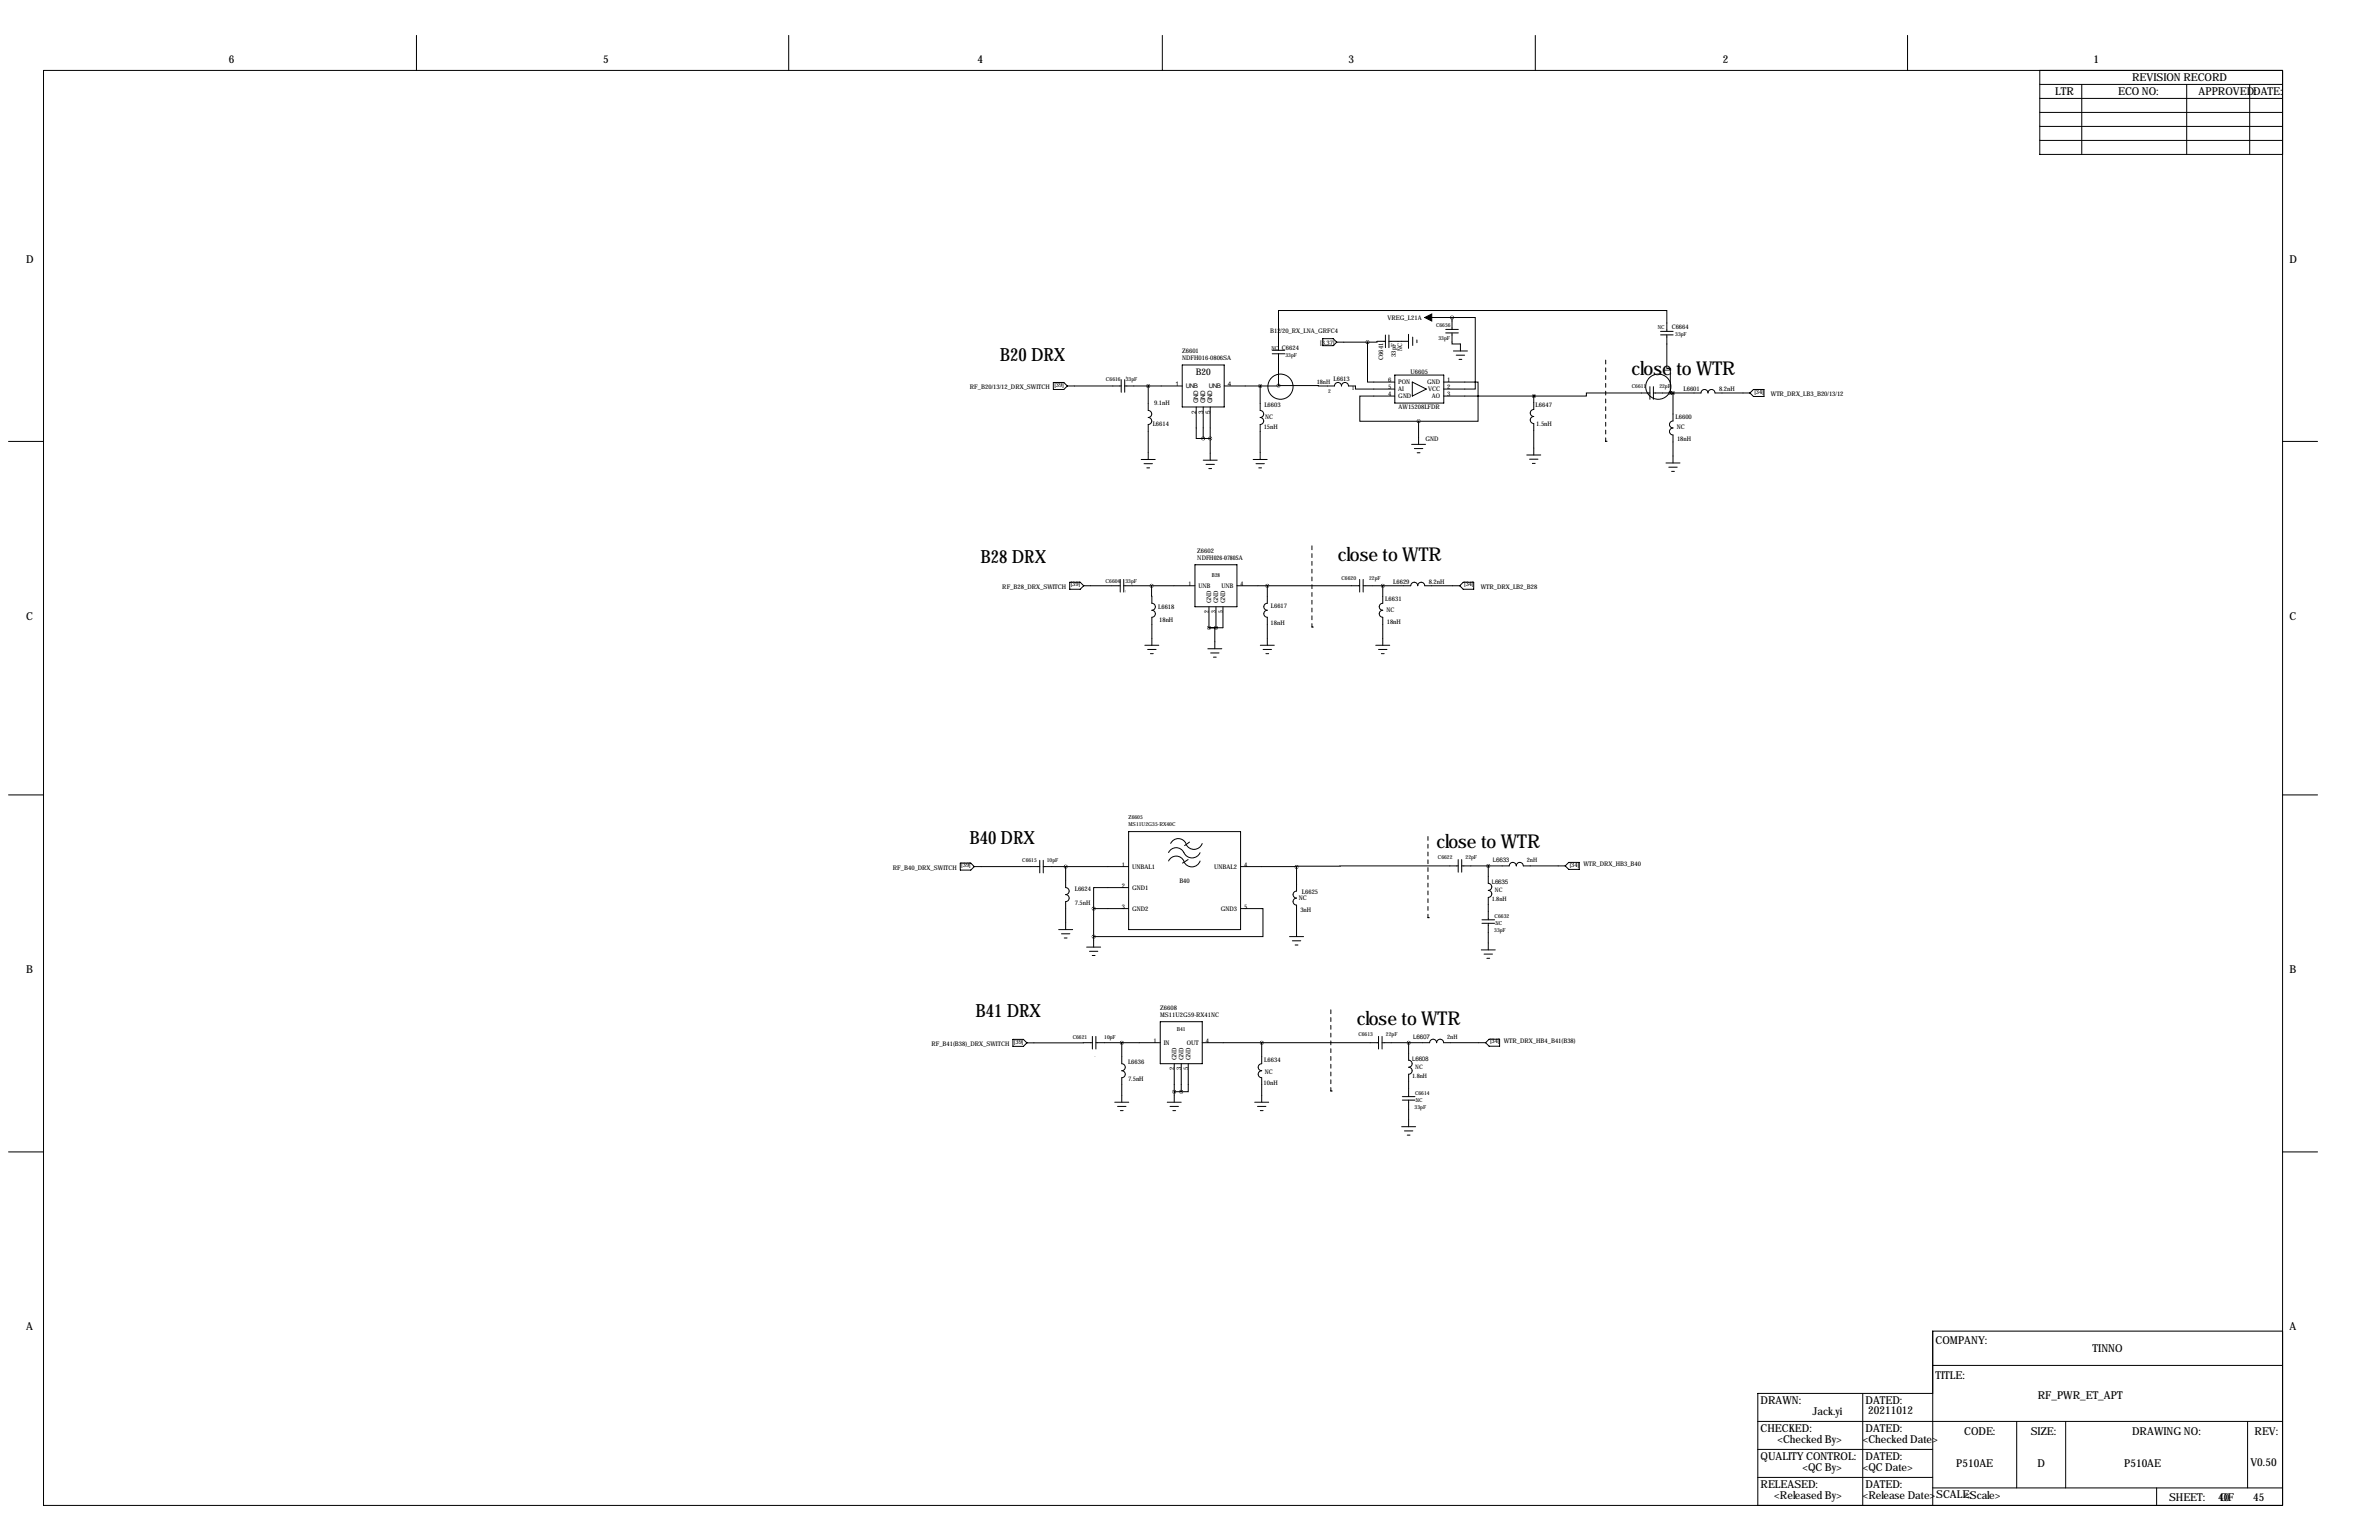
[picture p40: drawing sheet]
<svg xmlns="http://www.w3.org/2000/svg" width="864mm" height="559mm" viewBox="0 0 864 559" stroke-linecap="round" stroke-linejoin="round" font-family="sans-serif">
<defs><g id="words">
<g font-size="6.9">
<text x="592.3" y="136">close to WTR</text>
<text x="485.7" y="203.4">close to WTR</text>
<text x="521.4" y="307.6">close to WTR</text>
<text x="492.5" y="371.8">close to WTR</text>
</g>
<g font-size="6.6">
<text x="363" y="130.9">B20 DRX</text>
<text x="356" y="204.3">B28 DRX</text>
<text x="351.9" y="306.1">B40 DRX</text>
<text x="354.1" y="369.1">B41 DRX</text>
</g>
<g font-size="4">
<text x="83.1" y="23">6</text>
<text x="219" y="23">5</text>
<text x="354.9" y="23">4</text>
<text x="489.5" y="23">3</text>
<text x="625.4" y="23">2</text>
<text x="760" y="23">1</text>
<text x="774" y="29.4">REVISION RECORD</text>
<text x="746" y="34.4">LTR</text>
<text x="768.9" y="34.4">ECO NO:</text>
<text x="798.1" y="34.4">APPROVED:DATE:</text>
<text x="9.4" y="95.4">D</text>
<text x="831.1" y="95.4">D</text>
<text x="9.4" y="224.9">C</text>
<text x="831.1" y="224.9">C</text>
<text x="9.4" y="353.2">B</text>
<text x="831.1" y="353.2">B</text>
<text x="9.4" y="482.8">A</text>
<text x="831.1" y="482.8">A</text>
<text x="702.6" y="487.8">COMPANY:</text>
<text x="759.7" y="490.4">TINNO</text>
<text x="702.6" y="500.5">TITLE:</text>
<text x="639.1" y="509.4">DRAW</text>
<text x="650.5" y="509.4">N:</text>
<text x="677.2" y="509.4">DATED:</text>
<text x="739.7" y="507.6">RF_PW</text>
<text x="752.4" y="507.6">R_ET_APT</text>
<text x="657.9" y="513.3">Jack.yi</text>
<text x="678.2" y="513">20211012</text>
<text x="639.1" y="519.6">CHECKED:</text>
<text x="677.2" y="519.6">DATED:</text>
<text x="713" y="520.9">CODE:</text>
<text x="737.2" y="520.9">SIZE:</text>
<text x="774" y="520.9">DRAW</text>
<text x="785.3" y="520.9">ING NO:</text>
<text x="818.4" y="520.9">REV:</text>
<text x="645.2" y="523.4">&lt;Checked By&gt;</text>
<text x="676.2" y="523.4">&lt;Checked Date&gt;</text>
<text x="639.1" y="529.7">QUALITY CONTROL:</text>
<text x="654.3" y="533.6">&lt;QC By&gt;</text>
<text x="676.2" y="533.6">&lt;QC Date&gt;</text>
<text x="677.2" y="529.7">DATED:</text>
<text x="710.1" y="532.3">P510AE</text>
<text x="739.6" y="532.3">D</text>
<text x="771.1" y="532.3">P510AE</text>
<text x="816.9" y="532">V0.50</text>
<text x="639.1" y="539.9">RELEASED:</text>
<text x="677.2" y="539.9">DATED:</text>
<text x="644.1" y="543.8">&lt;Released By&gt;</text>
<text x="676.2" y="543.8">&lt;Release Date&gt;SCALE:</text>
<text x="713" y="543.8">&lt;Scale&gt;</text>
<text x="787.4" y="544.7">SHEET:</text>
<text x="805.2" y="544.7">40</text>
<text x="806" y="544.7">OF</text>
<text x="817.9" y="544.7">45</text>
</g>
<text font-size="3.3" x="434" y="136.1">B20</text>
<g font-size="2.3">
<text x="503.7" y="116">VREG_L21A</text>
<text x="606.9" y="119.4">C6664</text>
<text x="461.1" y="121">B12/20_RX_LNA_GRFC4</text>
<text x="479.3" y="125.1">[3,37]</text>
<text x="429.2" y="128.1">Z6601</text>
<text x="429.2" y="130.7">NDFH016-0806SA</text>
<text x="465.4" y="127">C6624</text>
<text x="502.2" y="130.6" transform="rotate(-90 502.2 130.6)">C6641</text>
<text x="506.7" y="129.5" transform="rotate(-90 506.7 129.5)">33pF</text>
<text x="509" y="127.5" transform="rotate(-90 509 127.5)">NC</text>
<text x="512" y="135.6">U6605</text>
<text x="352.1" y="141.3">RF_B20/13/12_DRX_SW</text>
<text x="376.2" y="141.3">ITCH</text>
<text x="382.8" y="140.3">[39]</text>
<text x="426.7" y="140.1">1</text>
<text x="430.4" y="140.8">UNB</text>
<text x="438.8" y="140.8">UNB</text>
<text x="445.7" y="140.1">4</text>
<text x="484.1" y="138.3">L6613</text>
<text x="503.9" y="138.6">6</text>
<text x="503.9" y="143.7">4</text>
<text x="503.9" y="141.2">5</text>
<text x="507.6" y="139.4">PON</text>
<text x="507.6" y="141.9">AI</text>
<text x="518.1" y="139.4">GND</text>
<text x="518.5" y="141.9">VCC</text>
<text x="525.4" y="138.6">1</text>
<text x="525.4" y="141.2">2</text>
<text x="525.4" y="143.7">3</text>
<text x="611.1" y="141.8">L6601</text>
<text x="624.1" y="141.8">8.2nH</text>
<text x="636.9" y="142.9">[34]</text>
<text x="642.9" y="143.9">W</text>
<text x="644.8" y="143.9">TR_DRX_LB3_B20/13/12</text>
<text x="418.9" y="146.9">9.1nH</text>
<text x="435" y="146.4" transform="rotate(-90 435 146.4)">GND</text>
<text x="437.5" y="146.4" transform="rotate(-90 437.5 146.4)">GND</text>
<text x="440.1" y="146.4" transform="rotate(-90 440.1 146.4)">GND</text>
<text x="459" y="147.7">L6603</text>
<text x="507.6" y="144.5">GND</text>
<text x="507.7" y="148.3">AW</text>
<text x="511.1" y="148.3">15208LFDR</text>
<text x="519.8" y="144.5">AO</text>
<text x="557.4" y="147.8">L6647</text>
<text x="418.4" y="154.5">L6614</text>
<text x="434.2" y="150.1" transform="rotate(-90 434.2 150.1)">2</text>
<text x="436.8" y="150.1" transform="rotate(-90 436.8 150.1)">3</text>
<text x="439.3" y="150.1" transform="rotate(-90 439.3 150.1)">5</text>
<text x="458.7" y="155.6">15nH</text>
<text x="459.3" y="152">NC</text>
<text x="557.7" y="154.5">1.5nH</text>
<text x="608.2" y="152">L6600</text>
<text x="608.7" y="155.8">NC</text>
<text x="517.5" y="160">GND</text>
<text x="608.8" y="160.1">18nH</text>
<text x="434.6" y="200.6">Z6602</text>
<text x="434.6" y="203.2">NDFH026-0780SA</text>
<text x="363.9" y="213.8">RF_B28_DRX_SW</text>
<text x="382.2" y="213.8">ITCH</text>
<text x="388.7" y="212.8">[39]</text>
<text x="431.5" y="212.5">1</text>
<text x="435" y="213.4">UNB</text>
<text x="443.4" y="213.4">UNB</text>
<text x="450.3" y="212.5">4</text>
<text x="505.8" y="211.8">L6629</text>
<text x="518.7" y="211.8">8.2nH</text>
<text x="531.5" y="212.8">[34]</text>
<text x="537.5" y="213.8">W</text>
<text x="539.5" y="213.8">TR_DRX_LB2_B28</text>
<text x="420.4" y="220.9">L6618</text>
<text x="439.7" y="218.9" transform="rotate(-90 439.7 218.9)">GND</text>
<text x="442.2" y="218.9" transform="rotate(-90 442.2 218.9)">GND</text>
<text x="444.8" y="218.9" transform="rotate(-90 444.8 218.9)">GND</text>
<text x="461.3" y="220.7">L6617</text>
<text x="502.9" y="218.1">L6631</text>
<text x="503.3" y="222">NC</text>
<text x="420.8" y="225.8">18nH</text>
<text x="438.9" y="222.5" transform="rotate(-90 438.9 222.5)">2</text>
<text x="441.4" y="222.5" transform="rotate(-90 441.4 222.5)">3</text>
<text x="443.9" y="222.5" transform="rotate(-90 443.9 222.5)">5</text>
<text x="461.3" y="226.8">18nH</text>
<text x="503.4" y="226.3">18nH</text>
<text x="324.1" y="315.7">RF_B40_DRX_SW</text>
<text x="342.4" y="315.7">ITCH</text>
<text x="349" y="314.7">[39]</text>
<text x="407.2" y="314.5">1</text>
<text x="411" y="315.2">UNBAL1</text>
<text x="440.8" y="315.2">UNBAL2</text>
<text x="451.6" y="314.5">4</text>
<text x="541.9" y="312.9">L6633</text>
<text x="569.9" y="314.5">[34]</text>
<text x="574.8" y="314.2">W</text>
<text x="576.8" y="314.2">TR_DRX_HB3_B40</text>
<text x="390.1" y="323.1">L6624</text>
<text x="407.2" y="322.1">2</text>
<text x="411" y="322.8">GND1</text>
<text x="428.1" y="320.3">B40</text>
<text x="541.5" y="320.8">L6635</text>
<text x="390.1" y="328.2">7.5nH</text>
<text x="407.2" y="329.7">3</text>
<text x="451.6" y="329.7">5</text>
<text x="471.5" y="326.6">NC</text>
<text x="472.6" y="324.4">L6625</text>
<text x="411" y="330.5">GND2</text>
<text x="443.1" y="330.5">GND3</text>
<text x="472" y="330.8">3nH</text>
<text x="421.2" y="366.4">Z6608</text>
<text x="421.2" y="369">MS11U2G59-RX41NC</text>
<text x="513" y="377.1">L6607</text>
<text x="338.1" y="379.7">RF_B41(B38)_DRX_SW</text>
<text x="361.5" y="379.7">ITCH</text>
<text x="368.1" y="378.7">[39]</text>
<text x="418.7" y="378.4">1</text>
<text x="422.5" y="379.1">IN</text>
<text x="430.8" y="379.1">OUT</text>
<text x="437.7" y="378.4">4</text>
<text x="540.9" y="378.6">[34]</text>
<text x="545.9" y="378.4">W</text>
<text x="547.9" y="378.4">TR_DRX_HB4_B41(B38)</text>
<text x="409.5" y="386">L6636</text>
<text x="426.3" y="388.4" transform="rotate(-90 426.3 388.4)">2</text>
<text x="427" y="384.7" transform="rotate(-90 427 384.7)">GND</text>
<text x="428.8" y="388.4" transform="rotate(-90 428.8 388.4)">3</text>
<text x="429.6" y="384.7" transform="rotate(-90 429.6 384.7)">GND</text>
<text x="431.3" y="388.4" transform="rotate(-90 431.3 388.4)">5</text>
<text x="432.1" y="384.7" transform="rotate(-90 432.1 384.7)">GND</text>
<text x="458.9" y="385.5">L6634</text>
<text x="459.1" y="389.8">NC</text>
<text x="512.6" y="385">L6608</text>
<text x="409.5" y="392.4">7.5nH</text>
<text x="458.7" y="393.6">10nH</text>
</g>
<g font-size="2.2">
<text x="478" y="139.3">18nH</text>
<text x="554.2" y="312.9">2nH</text>
<text x="542.7" y="323.8">NC</text>
<text x="541.5" y="327.1">1.8nH</text>
<text x="525.3" y="377.1">2nH</text>
<text x="513.8" y="388">NC</text>
<text x="512.6" y="391.3">1.8nH</text>
</g>
<g font-size="2">
<text x="521.3" y="118.8">C6656</text>
<text x="601.8" y="119.4">NC</text>
<text x="522.2" y="123.3">33pF</text>
<text x="608.1" y="122">33pF</text>
<text x="461.6" y="127">NC</text>
<text x="466.6" y="129.6">33pF</text>
<text x="401.4" y="138.2">C6616</text>
<text x="408.7" y="138.2">33pF</text>
<text x="482.1" y="142.6">2</text>
<text x="490.8" y="141.4">1</text>
<text x="592.4" y="140.7">C6611</text>
<text x="602.4" y="140.7">22pF</text>
<text x="439.9" y="209.5">B28</text>
<text x="401.3" y="211.4">C6604</text>
<text x="408.6" y="211.4">33pF</text>
<text x="487" y="210.6">C6620</text>
<text x="497" y="210.6">22pF</text>
<text x="409.7" y="297.3">Z6605</text>
<text x="409.7" y="299.9">MS11U2G35-RX40C</text>
<text x="522" y="311.8">C6622</text>
<text x="532" y="311.8">22pF</text>
<text x="371.1" y="312.8">C6615</text>
<text x="380" y="312.8">10pF</text>
<text x="542.6" y="333.2">C6632</text>
<text x="542.9" y="335.8">NC</text>
<text x="542.4" y="338.3">33pF</text>
<text x="389.4" y="377.1">C6621</text>
<text x="400.9" y="377.1">10pF</text>
<text x="427.2" y="373.9">B41</text>
<text x="493.1" y="375.9">C6613</text>
<text x="503.1" y="375.9">22pF</text>
<text x="513.7" y="397.4">C6614</text>
<text x="514" y="399.9">NC</text>
<text x="513.5" y="402.5">33pF</text>
</g>
<g font-size=".4">
<text x="409" y="137.5" transform="rotate(-90 409 137.5)">C0201</text>
<text x="408.7" y="215.1" transform="rotate(-90 408.7 215.1)">C0201</text>
<text x="542.8" y="335.8">C0201</text>
<text x="513.9" y="399.9">C0201</text>
</g>
</g></defs>
<g fill="none" stroke="#000" stroke-width=".36">
<path d="M151.2 12.9v12.7M286.3 12.9v12.7M421.9 12.9v12.7M557.3 12.9v12.7M692.5 12.9v12.7M15.8 25.6h812.8v520.7h-812.8zM740.5 35.7h88.1M740.5 30.6h88.1M740.5 25.6v30.4h88.1M755.7 30.6v25.4M793.8 30.6v25.4M816.7 30.6v25.4"/>
<path d="M740.5 51h88.1M740.5 45.9h88.1M740.5 40.8h88.1M517.2 115.2h9.9M524.8 119.5h4.6M527.1 115.2h8.4v26h-11.4M527.1 115.2v4.3M382.4 138.8h3.8l1.3 1.3-1.3 1.2h-3.8zM407 137.8v4.5M408.3 137.8v4.5M429.2 132.4h15.2v15.3h-15.2zM461.8 128.4h4.6"/>
<path d="M461.8 127.1h4.6M464.1 128.4v11.5M464.1 139.9l20.3 .2a1.27 1.27 0 0 1 1.3-1.3 1.27 1.27 0 0 1 1.3 1.3 1.27 1.27 0 0 1 1.2-1.3 1.27 1.27 0 0 1 1.3 1.3h2.5v1.1h14.3M464.1 139.9l-6.6 .2M480.2 122.9h3.8l1.2 1.3-1.2 1.2h-3.8zM496.4 124.2v14.4h9.9M496.4 124.2h-11.2M502.9 121.6v4.5M502.9 123.8l-6.5 .4M504.2 121.6v4.5M504.2 123.8h7.1M506.3 136.1h17.8v10.2h-17.8z"/>
<path d="M511.3 121.3v5.1M512.7 138.6l5.1 2.6-5.1 2.5zM512.8 122.3v3.1M514.3 123.3v1.1M524.1 138.6h12.4v14.3h-21.5M524.8 120.8h4.6M527.1 124.1v.7h3v2.6M527.1 120.8v3.3M527.6 127.4h5.1M528.6 128.9h3.1M529.6 130.4h1.1M602.8 121.5h4.6"/>
<path d="M602.8 120.2h4.6M605.1 120.2v-7.5h-141v14.4M605.1 121.5v12.2h1.2v8.9M387.5 140.1h19.5M408.3 140.1h20.9M416.8 140.1v8.8a1.27 1.27 0 0 1 1.3 1.3 1.27 1.27 0 0 1-1.3 1.3 1.27 1.27 0 0 1 1.3 1.3 1.27 1.27 0 0 1-1.3 1.2v12.7M434.2 147.7v11.4h2.6M436.8 159.1h2.5M436.8 147.7v11.4M439.3 147.7v19.3M457.5 140.1v8.8a1.27 1.27 0 0 1 1.2 1.3 1.27 1.27 0 0 1-1.2 1.3 1.27 1.27 0 0 1 1.2 1.3 1.27 1.27 0 0 1-1.2 1.2v12.7M457.5 140.1h-13.1"/>
<path d="M506.3 143.7h-12.7v9.2h21.4M515 152.9v8.3M556.8 143.7v-.2v5.1a1.27 1.27 0 0 0-1.3 1.3 1.27 1.27 0 0 0 1.3 1.2 1.27 1.27 0 0 0-1.3 1.3 1.27 1.27 0 0 0 1.3 1.3v11.4M556.8 143.7h-32.7M598.9 142.6h-23v1.1h-19.1M598.9 140.3v4.6M600.2 140.3v4.6M600.2 142.6h17.3a1.27 1.27 0 0 1 1.2-1.3 1.27 1.27 0 0 1 1.3 1.3 1.27 1.27 0 0 1 1.3-1.3 1.27 1.27 0 0 1 1.3 1.3h12.7M607.3 142.6v10.2a1.27 1.27 0 0 0-1.3 1.2 1.27 1.27 0 0 0 1.3 1.3 1.27 1.27 0 0 0-1.3 1.3 1.27 1.27 0 0 0 1.3 1.2v10.2M635.3 142.6l1.2-1.3h3.8v2.6h-3.8zM3.1 160.2h12.7M414.3 166.7h5.1"/>
<path d="M415.3 168.3h3M416.3 169.8h1M436.8 167h5.1M437.8 168.5h3M438.8 170h1M454.9 166.7h5.1M455.9 168.3h3.1M456.9 169.8h1.1M512.4 161.2h5.1M513.4 162.8h3.1M514.5 164.3h1M554.2 165.1h5.1"/>
<path d="M555.2 166.6h3.1M556.3 168.1h1M604.8 168h5.1M605.8 169.5h3M606.8 171h1M828.6 160.2h12.7M388.3 211.3h3.8l1.3 1.2-1.3 1.3h-3.8zM393.4 212.5h13.3M406.7 210.3v4.5M407.9 210.3v4.5M407.9 212.5h25.9M418 212.5l.1 6.4a1.27 1.27 0 0 1 1.3 1.3 1.27 1.27 0 0 1-1.3 1.2 1.27 1.27 0 0 1 1.3 1.3 1.27 1.27 0 0 1-1.3 1.3v10.1"/>
<path d="M433.8 204.9h15.2v15.3h-15.2zM449 212.5h44.6M460 212.5v6.4a1.27 1.27 0 0 0-1.2 1.3 1.27 1.27 0 0 0 1.2 1.2 1.27 1.27 0 0 0-1.2 1.3 1.27 1.27 0 0 0 1.2 1.3v10.1M493.6 210.3v4.5M494.8 210.3v4.5M494.8 212.5h17.3a1.27 1.27 0 0 1 1.3-1.2 1.27 1.27 0 0 1 1.3 1.2 1.27 1.27 0 0 1 1.2-1.2 1.27 1.27 0 0 1 1.3 1.2h12.7M502 212.5v6.4a1.27 1.27 0 0 0-1.3 1.3 1.27 1.27 0 0 0 1.3 1.2 1.27 1.27 0 0 0-1.3 1.3 1.27 1.27 0 0 0 1.3 1.3v10.1M529.9 212.5l1.3-1.2h3.8v2.5h-3.8zM415.6 234.1h5.1M416.6 235.7h3.1M417.6 237.2h1M438.5 235.4h5"/>
<path d="M438.9 227.8h2.1v7.6M438.9 227.8h.1M438.9 220.2v7.6M439.5 236.9h3M440.5 238.5h1M441.4 227.8h.1M441.4 220.2v7.6M443.9 220.2v7.6h-5M457.5 234.1h5.1M458.5 235.7h3.1M459.5 237.2h1.1M499.4 234.1h5.1"/>
<path d="M500.4 235.7h3.1M501.4 237.2h1.1M3.1 288.4h12.7M828.6 288.4h12.7M348.6 313.2h3.8l1.3 1.3-1.3 1.2h-3.8zM353.7 314.5h23.7M377.4 312.2v4.5M378.7 314.5h31M378.7 312.2v4.5M386.8 314.5v7.6a1.27 1.27 0 0 1 1.3 1.2 1.27 1.27 0 0 1-1.3 1.3 1.27 1.27 0 0 1 1.3 1.3 1.27 1.27 0 0 1-1.3 1.3v10.1M409.7 301.8h40.6v35.5h-40.6zM424.2 309.4a3 3 0 0 1 2.8-1.8 3 3 0 0 1 2.7 1.8"/>
<path d="M424.2 312.4a3 3 0 0 1 2.8-1.8 3 3 0 0 1 2.8 1.8M425 306.1a3 3 0 0 1 2.7-1.8 3 3 0 0 1 2.8 1.8M429.8 309.4a3.2 3.2 0 0 0 2.9 1.9 3.2 3.2 0 0 0 2.9-1.9M431.3 311.9l-2 1.3M431.8 305.6l-1.8 1.2M435.6 312.4a3.1 3.1 0 0 1-2.8 2.2 3.1 3.1 0 0 1-3-1.9M436.4 306.1a3.1 3.1 0 0 1-2.8 2.1 3.1 3.1 0 0 1-3.1-1.9M450.3 314.5l20.4 .1M470.7 314.6v8.7a1.27 1.27 0 0 0-1.3 1.3 1.27 1.27 0 0 0 1.3 1.3 1.27 1.27 0 0 0-1.3 1.3 1.27 1.27 0 0 0 1.3 1.2v11.5M529.3 311.9v4.6M529.3 314.2h-42.8l-15.8 .1v.3M530.6 311.9v4.6"/>
<path d="M530.6 314.2h17.3a1.27 1.27 0 0 1 1.2-1.3 1.27 1.27 0 0 1 1.3 1.3 1.27 1.27 0 0 1 1.3-1.3 1.27 1.27 0 0 1 1.3 1.3h15.2M540.3 314.2v6.3a1.27 1.27 0 0 1 1.2 1.3 1.27 1.27 0 0 1-1.2 1.3 1.27 1.27 0 0 1 1.2 1.3 1.27 1.27 0 0 1-1.2 1.2v8.2M568.2 314.2l1.3-1.3h3.8v2.6h-3.8zM384.3 337.3h5.1M385.3 338.8h3.1M397 329.7h12.7M397 329.7v14M409.7 322.1h-12.7v7.6M450.3 329.7h8.2v10.2h-61.5M468.1 339.9h5.1M538 335h4.5M538 333.8h4.5"/>
<path d="M540.3 335v9.7M386.3 340.4h1M394.5 343.7h5M395.5 345.2h3M396.5 346.7h1M469.1 341.4h3.1M470.2 342.9h1M537.7 344.7h5.1M538.7 346.2h3.1M539.8 347.7h1M367.7 377.1h3.8l1.3 1.3-1.3 1.3h-3.8zM396.5 378.4h-23.7"/>
<path d="M396.5 376.1v4.5M397.8 378.4h23.4M397.8 376.1v4.5M407.2 378.4v7.6a1.27 1.27 0 0 1 1.3 1.2 1.27 1.27 0 0 1-1.3 1.3 1.27 1.27 0 0 1 1.3 1.3 1.27 1.27 0 0 1-1.3 1.3v8.8M421.2 370.7h15.2v15.3h-15.2zM436.4 378.4h64M458 378.4v7.6a1.27 1.27 0 0 0-1.3 1.2 1.27 1.27 0 0 0 1.3 1.3 1.27 1.27 0 0 0-1.3 1.3 1.27 1.27 0 0 0 1.3 1.3v8.8M500.4 376.1v4.5M501.7 376.1v4.5M501.7 378.4h17.3a1.27 1.27 0 0 1 1.2-1.3 1.27 1.27 0 0 1 1.3 1.3 1.27 1.27 0 0 1 1.3-1.3 1.27 1.27 0 0 1 1.3 1.3h15.2M511.4 378.4v6.3a1.27 1.27 0 0 1 1.2 1.3 1.27 1.27 0 0 1-1.2 1.2 1.27 1.27 0 0 1 1.2 1.3 1.27 1.27 0 0 1-1.2 1.3v8.1M539.3 378.4l1.3-1.3h3.8v2.5h-3.8z"/>
<path d="M404.7 399.9h5.1M423.7 399.9h5.1M426.3 396.1h2.5M426.3 386v13.9M428.8 386v10.1M431.3 386v10.1h-2.5M455.5 399.9h5.1M509.1 399.2h4.5M509.1 397.9h4.5M511.4 399.2v9.6M3.1 418h12.7M405.7 401.5h3"/>
<path d="M406.7 403h1M424.7 401.5h3.1M425.8 403h1M456.5 401.5h3M457.5 403h1M508.8 408.8h5.1M509.8 410.4h3.1M510.8 411.9h1.1M828.6 418h12.7M701.6 495.5h127M828.6 483h-127v63.3M638.1 515.8h190.5"/>
<path d="M676.2 505.6v40.7M701.6 505.6h-63.5v40.7M732.1 515.8v24.1M749.9 515.8v24.1M815.9 515.8v24.1M638.1 536.1h63.5M638.1 525.9h63.5M701.6 539.9h127M782.9 539.9v6.4"/>
<circle cx="464.8" cy="140.3" r="4.6"/>
<circle cx="602" cy="140.3" r="4.6"/>
</g>
<path d="M582.9 130.7v29.4M582.9 160.1h.5M476.2 198.1v29.4M476.2 227.5h.6M518.4 303.5v29.5M518.4 333h.5M483.1 366.4v29.5M483.1 395.9h.5" fill="none" stroke="#000" stroke-width=".36" stroke-dasharray="1.4 1.4"/>
<path d="M517.2 115.2l2.5-1.3v2.6z" fill="#000" stroke="#000" stroke-width=".36"/>
<path d="M418 212.5a.05 .05 0 0 0 .1 0 .05 .05 0 0 0-.1 0zM460 212.5a.05 .05 0 0 0 .1 0 .05 .05 0 0 0-.1 0zM438.8 227.8a.05 .05 0 0 0 .1 0 .05 .05 0 0 0-.1 0zM439.3 159.1a.05 .05 0 0 0 .1 0 .05 .05 0 0 0-.1 0zM436.7 159.1a.05 .05 0 0 0 .1 0 .05 .05 0 0 0-.1 0zM416.8 140.1a.05 .05 0 0 0 .1 0 .05 .05 0 0 0-.1 0zM501.9 212.5a.05 .05 0 0 0 .1 0 .05 .05 0 0 0-.1 0zM386.8 314.5a.05 .05 0 0 0 .1 0 .05 .05 0 0 0-.1 0zM407.2 378.4a.05 .05 0 0 0 .1 0 .05 .05 0 0 0-.1 0zM426.2 396.1a.05 .05 0 0 0 .1 0 .05 .05 0 0 0-.1 0zM428.8 396.1a.05 .05 0 0 0 .1 0 .05 .05 0 0 0-.1 0zM540.2 314.2a.05 .05 0 0 0 .1 0 .05 .05 0 0 0-.1 0zM458 378.4a.05 .05 0 0 0 .1 0 .05 .05 0 0 0-.1 0zM607.3 142.6a.05 .05 0 0 0 .1 0 .05 .05 0 0 0-.1 0zM511.3 378.4a.05 .05 0 0 0 .1 0 .05 .05 0 0 0-.1 0zM470.6 314.6a.05 .05 0 0 0 .1 0 .05 .05 0 0 0-.1 0zM514.9 152.9a.05 .05 0 0 0 .1 0 .05 .05 0 0 0-.1 0zM464.1 139.9a.05 .05 0 0 0 .1 0 .05 .05 0 0 0-.1 0zM457.4 140.1a.05 .05 0 0 0 .1 0 .05 .05 0 0 0-.1 0zM556.8 143.7a.05 .05 0 0 0 .1 0 .05 .05 0 0 0-.1 0zM496.4 124.2a.05 .05 0 0 0 .1 0 .05 .05 0 0 0-.1 0zM606.3 142.6a.05 .05 0 0 0 .1 0 .05 .05 0 0 0-.1 0z" fill="#000" stroke="#000" stroke-width="1.3"/>
<use href="#words"/>
</svg>
